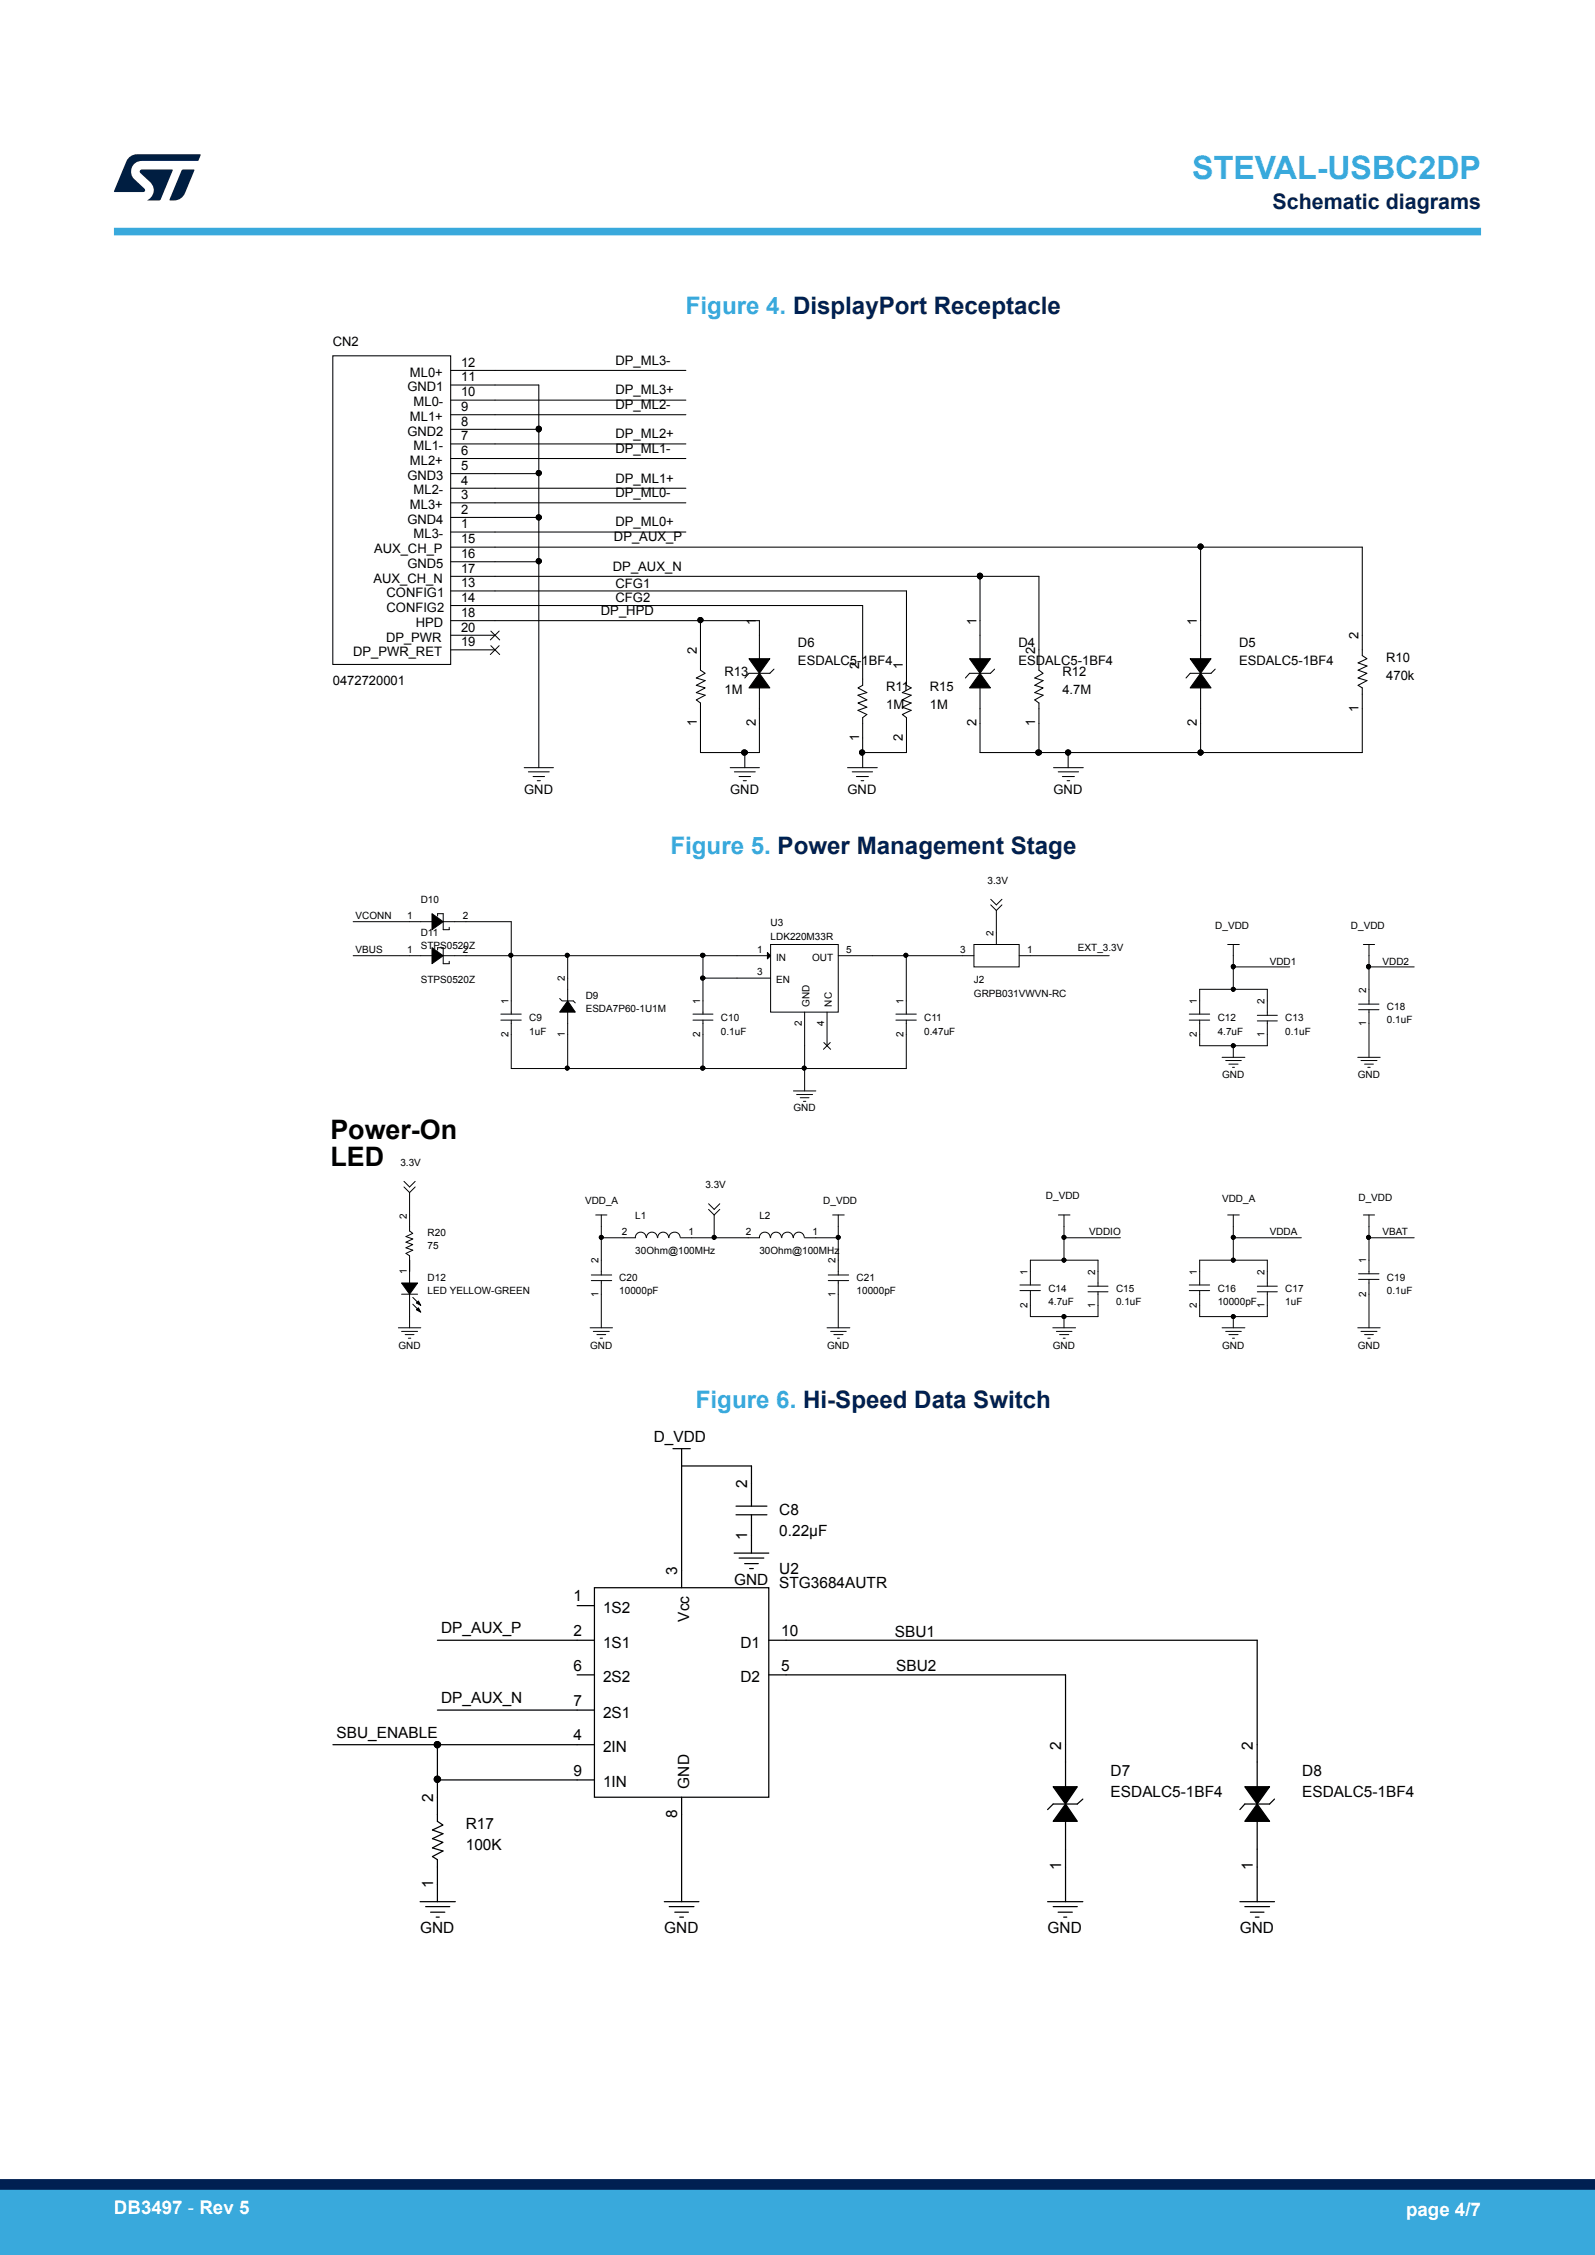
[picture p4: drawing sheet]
<svg xmlns="http://www.w3.org/2000/svg" width="210mm" height="297mm" viewBox="0 0 210 297" stroke-linecap="round" stroke-linejoin="round" font-family="sans-serif">
<defs><g id="words">
<text font-size="4.2" fill="#39a9dc" x="157" y="23.5">STEVAL-USBC2DP</text>
<g font-size="3.5">
<text x="43.5" y="150">Power-On</text>
<text x="43.5" y="153.6">LED</text>
</g>
<g font-size="3.2" fill="#39a9dc">
<text x="90.3" y="41.3">Figure 4. DisplayPort Receptacle</text>
<text x="88.3" y="112.5">Figure 5. Power Management Stage</text>
<text x="91.6" y="185.5">Figure 6. Hi-Speed Data Switch</text>
</g>
<text font-size="2.8" fill="#002052" x="167.5" y="27.5">Schematic diagrams</text>
<g font-size="2.5" fill="#fff">
<text x="15" y="291.6">DB3497 - Rev 5</text>
<text x="185.1" y="291.9">page 4/7</text>
</g>
<g font-size="2">
<text x="86.1" y="189.9">D_VDD</text>
<text x="98.4" y="196" transform="rotate(-90 98.4 196)">2</text>
<text x="98.4" y="202.8" transform="rotate(-90 98.4 202.8)">1</text>
<text x="102.6" y="199.5">C8</text>
<text x="102.6" y="202.3">0.22µF</text>
<text x="89.2" y="207.5" transform="rotate(-90 89.2 207.5)">3</text>
<text x="96.7" y="208.7">GND</text>
<text x="102.6" y="209.2">STG3684AUTR</text>
<text x="102.6" y="207.3">U2</text>
<text x="58.1" y="215.1">DP_AUX_P</text>
<text x="75.5" y="215.5">2</text>
<text x="75.5" y="210.9">1</text>
<text x="79.4" y="212.5">1S2</text>
<text x="90.7" y="213.6" transform="rotate(-90 90.7 213.6)">Vcc</text>
<text x="102.8" y="215.5">10</text>
<text x="117.8" y="215.5">SBU1</text>
<text x="75.5" y="220">6</text>
<text x="79.4" y="221.6">2S2</text>
<text x="79.4" y="217">1S1</text>
<text x="97.5" y="221.6">D2</text>
<text x="97.5" y="217">D1</text>
<text x="102.8" y="220">5</text>
<text x="118" y="220.1">SBU2</text>
<text x="58.1" y="224.3">DP_AUX_N</text>
<text x="75.5" y="224.7">7</text>
<text x="79.4" y="226.2">2S1</text>
<text x="44.3" y="228.9">SBU_ENABLE</text>
<text x="75.5" y="233.9">9</text>
<text x="75.5" y="229.2">4</text>
<text x="79.4" y="230.8">2IN</text>
<text x="139.7" y="230.4" transform="rotate(-90 139.7 230.4)">2</text>
<text x="146.2" y="233.9">D7</text>
<text x="165" y="230.4" transform="rotate(-90 165 230.4)">2</text>
<text x="171.5" y="233.9">D8</text>
<text x="57" y="237.4" transform="rotate(-90 57 237.4)">2</text>
<text x="79.4" y="235.4">1IN</text>
<text x="89.2" y="239.5" transform="rotate(-90 89.2 239.5)">8</text>
<text x="90.7" y="235.6" transform="rotate(-90 90.7 235.6)">GND</text>
<text x="146.2" y="236.7">ESDALC5-1BF4</text>
<text x="171.5" y="236.7">ESDALC5-1BF4</text>
<text x="61.3" y="243.6">100K</text>
<text x="61.3" y="240.9">R17</text>
<text x="57" y="248.7" transform="rotate(-90 57 248.7)">1</text>
<text x="139.7" y="246.3" transform="rotate(-90 139.7 246.3)">1</text>
<text x="165" y="246.3" transform="rotate(-90 165 246.3)">1</text>
<text x="55.3" y="254.6">GND</text>
<text x="87.5" y="254.6">GND</text>
<text x="137.9" y="254.6">GND</text>
<text x="163.2" y="254.6">GND</text>
</g>
<g font-size="1.7">
<text x="43.8" y="45.6">CN2</text>
<text x="53.6" y="51.5">GND1</text>
<text x="54" y="49.6">ML0+</text>
<text x="54.5" y="53.5">ML0-</text>
<text x="60.7" y="52.2">10</text>
<text x="60.7" y="48.3">12</text>
<text x="60.7" y="50.2">11</text>
<text x="81" y="48">DP_ML3-</text>
<text x="81" y="51.9">DP_ML3+</text>
<text x="81" y="53.9">DP_ML2-</text>
<text x="53.6" y="57.4">GND2</text>
<text x="54" y="55.4">ML1+</text>
<text x="54.5" y="59.3">ML1-</text>
<text x="60.7" y="56.1">8</text>
<text x="60.7" y="59.9">6</text>
<text x="60.7" y="54.1">9</text>
<text x="60.7" y="58">7</text>
<text x="81" y="57.7">DP_ML2+</text>
<text x="81" y="59.6">DP_ML1-</text>
<text x="53.6" y="63.2">GND3</text>
<text x="54" y="61.2">ML2+</text>
<text x="54.5" y="65.1">ML2-</text>
<text x="60.7" y="65.7">3</text>
<text x="60.7" y="63.8">4</text>
<text x="60.7" y="61.9">5</text>
<text x="81" y="65.5">DP_ML0-</text>
<text x="81" y="63.5">DP_ML1+</text>
<text x="53.6" y="69">GND4</text>
<text x="54" y="67.1">ML3+</text>
<text x="54.5" y="70.9">ML3-</text>
<text x="60.7" y="67.7">2</text>
<text x="60.7" y="71.6">15</text>
<text x="60.7" y="69.6">1</text>
<text x="80.8" y="71.3">DP_AUX_P</text>
<text x="81" y="69.3">DP_ML0+</text>
<text x="49.2" y="76.7">AUX_CH_N</text>
<text x="49.2" y="72.9">AUX_CH_P</text>
<text x="53.6" y="74.8">GND5</text>
<text x="60.7" y="75.4">17</text>
<text x="60.7" y="73.5">16</text>
<text x="60.7" y="77.4">13</text>
<text x="80.7" y="75.2">DP_AUX_N</text>
<text x="81" y="77.4">CFG1</text>
<text x="50.9" y="78.7">CONFIG1</text>
<text x="50.9" y="80.6">CONFIG2</text>
<text x="54.7" y="82.6">HPD</text>
<text x="60.7" y="81.3">18</text>
<text x="60.7" y="79.3">14</text>
<text x="60.7" y="83.2">20</text>
<text x="79.1" y="81">DP_HPD</text>
<text x="81" y="79.3">CFG2</text>
<text x="99.5" y="82.3" transform="rotate(-90 99.5 82.3)">1</text>
<text x="128.5" y="82.3" transform="rotate(-90 128.5 82.3)">1</text>
<text x="157.6" y="82.3" transform="rotate(-90 157.6 82.3)">1</text>
<text x="46.5" y="86.4">DP_PWR_RET</text>
<text x="50.8" y="84.5">DP_PWR</text>
<text x="60.7" y="85.1">19</text>
<text x="91.7" y="86.1" transform="rotate(-90 91.7 86.1)">2</text>
<text x="95.4" y="89.1">R13</text>
<text x="105.1" y="85.2">D6</text>
<text x="105.1" y="87.6">ESDALC5-1BF4</text>
<text x="113.1" y="88.1" transform="rotate(-90 113.1 88.1)">2</text>
<text x="118.9" y="88.1" transform="rotate(-90 118.9 88.1)">1</text>
<text x="134.1" y="85.2">D4</text>
<text x="134.1" y="87.6">ESDALC5-1BF4</text>
<text x="136.3" y="86.1" transform="rotate(-90 136.3 86.1)">2</text>
<text x="139.9" y="89.1">R12</text>
<text x="163.2" y="85.2">D5</text>
<text x="163.2" y="87.6">ESDALC5-1BF4</text>
<text x="178.9" y="84.2" transform="rotate(-90 178.9 84.2)">2</text>
<text x="182.5" y="87.2">R10</text>
<text x="182.5" y="89.5">470k</text>
<text x="43.8" y="90.3">0472720001</text>
<text x="91.7" y="95.7" transform="rotate(-90 91.7 95.7)">1</text>
<text x="95.4" y="91.4">1M</text>
<text x="99.5" y="95.7" transform="rotate(-90 99.5 95.7)">2</text>
<text x="116.7" y="91">R11</text>
<text x="116.7" y="93.3">1M</text>
<text x="122.4" y="93.3">1M</text>
<text x="122.4" y="91">R15</text>
<text x="128.5" y="95.7" transform="rotate(-90 128.5 95.7)">2</text>
<text x="136.3" y="95.7" transform="rotate(-90 136.3 95.7)">1</text>
<text x="139.9" y="91.4">4.7M</text>
<text x="157.6" y="95.7" transform="rotate(-90 157.6 95.7)">2</text>
<text x="178.9" y="93.8" transform="rotate(-90 178.9 93.8)">1</text>
<text x="113.1" y="97.6" transform="rotate(-90 113.1 97.6)">1</text>
<text x="118.9" y="97.6" transform="rotate(-90 118.9 97.6)">2</text>
<text x="69" y="104.6">GND</text>
<text x="96.1" y="104.6">GND</text>
<text x="111.6" y="104.6">GND</text>
<text x="138.7" y="104.6">GND</text>
</g>
<g font-size="1.3">
<text x="55.4" y="118.9">D10</text>
<text x="130" y="116.4">3.3V</text>
<text x="46.8" y="121.1">VCONN</text>
<text x="46.8" y="125.6">VBUS</text>
<text x="53.6" y="121">1</text>
<text x="53.6" y="125.5">1</text>
<text x="55.4" y="123.3">D11</text>
<text x="55.4" y="125">STPS0520Z</text>
<text x="60.9" y="121">2</text>
<text x="60.9" y="125.5">2</text>
<text x="99.7" y="125.5">1</text>
<text x="101.5" y="122">U3</text>
<text x="101.5" y="123.8">LDK220M33R</text>
<text x="111.4" y="125.5">5</text>
<text x="126.4" y="125.5">3</text>
<text x="130.8" y="123.3" transform="rotate(-90 130.8 123.3)">2</text>
<text x="135.2" y="125.5">1</text>
<text x="141.9" y="125.3">EXT_3.3V</text>
<text x="160" y="122.3">D_VDD</text>
<text x="177.9" y="122.3">D_VDD</text>
<text x="55.4" y="129.5">STPS0520Z</text>
<text x="74.4" y="129.2" transform="rotate(-90 74.4 129.2)">2</text>
<text x="77.1" y="131.5">D9</text>
<text x="99.7" y="128.5">3</text>
<text x="102.2" y="126.5">IN</text>
<text x="102.2" y="129.5">EN</text>
<text x="106.9" y="126.5">OUT</text>
<text x="128.2" y="131.2">GRPB031VWVN-RC</text>
<text x="128.2" y="129.5">J2</text>
<text x="167.2" y="127">VDD1</text>
<text x="179.9" y="130.8" transform="rotate(-90 179.9 130.8)">2</text>
<text x="182" y="127">VDD2</text>
<text x="66.9" y="136.6" transform="rotate(-90 66.9 136.6)">2</text>
<text x="66.9" y="132.2" transform="rotate(-90 66.9 132.2)">1</text>
<text x="69.7" y="134.5">C9</text>
<text x="69.7" y="136.3">1uF</text>
<text x="74.4" y="136.6" transform="rotate(-90 74.4 136.6)">1</text>
<text x="77.1" y="133.3">ESDA7P60-1U1M</text>
<text x="92.2" y="136.6" transform="rotate(-90 92.2 136.6)">2</text>
<text x="92.2" y="132.2" transform="rotate(-90 92.2 132.2)">1</text>
<text x="94.9" y="136.3">0.1uF</text>
<text x="94.9" y="134.5">C10</text>
<text x="105.6" y="135.1" transform="rotate(-90 105.6 135.1)">2</text>
<text x="106.6" y="132.6" transform="rotate(-90 106.6 132.6)">GND</text>
<text x="108.5" y="135.1" transform="rotate(-90 108.5 135.1)">4</text>
<text x="109.5" y="132.6" transform="rotate(-90 109.5 132.6)">NC</text>
<text x="119" y="136.6" transform="rotate(-90 119 136.6)">2</text>
<text x="119" y="132.2" transform="rotate(-90 119 132.2)">1</text>
<text x="121.7" y="136.3">0.47uF</text>
<text x="121.7" y="134.5">C11</text>
<text x="157.6" y="136.6" transform="rotate(-90 157.6 136.6)">2</text>
<text x="157.6" y="132.2" transform="rotate(-90 157.6 132.2)">1</text>
<text x="160.3" y="136.3">4.7uF</text>
<text x="160.3" y="134.5">C12</text>
<text x="166.5" y="136.6" transform="rotate(-90 166.5 136.6)">1</text>
<text x="166.5" y="132.2" transform="rotate(-90 166.5 132.2)">2</text>
<text x="169.2" y="136.3">0.1uF</text>
<text x="169.2" y="134.5">C13</text>
<text x="179.9" y="135.1" transform="rotate(-90 179.9 135.1)">1</text>
<text x="182.6" y="134.8">0.1uF</text>
<text x="182.6" y="133">C18</text>
<text x="160.9" y="141.9">GND</text>
<text x="178.8" y="141.9">GND</text>
<text x="104.5" y="146.4">GND</text>
<text x="52.7" y="153.5">3.3V</text>
<text x="53.6" y="160.5" transform="rotate(-90 53.6 160.5)">2</text>
<text x="77" y="158.6">VDD_A</text>
<text x="83.6" y="160.5">L1</text>
<text x="92.9" y="156.5">3.3V</text>
<text x="100" y="160.5">L2</text>
<text x="108.4" y="158.6">D_VDD</text>
<text x="137.7" y="158">D_VDD</text>
<text x="160.9" y="158.3">VDD_A</text>
<text x="178.9" y="158.2">D_VDD</text>
<text x="53.6" y="167.8" transform="rotate(-90 53.6 167.8)">1</text>
<text x="56.3" y="164.5">75</text>
<text x="56.3" y="162.8">R20</text>
<text x="78.8" y="166.4" transform="rotate(-90 78.8 166.4)">2</text>
<text x="81.9" y="162.7">2</text>
<text x="83.6" y="165.1">30Ohm@100MHz</text>
<text x="90.7" y="162.7">1</text>
<text x="98.2" y="162.7">2</text>
<text x="100" y="165.1">30Ohm@100MHz</text>
<text x="107" y="162.7">1</text>
<text x="110" y="166.4" transform="rotate(-90 110 166.4)">2</text>
<text x="135.3" y="167.9" transform="rotate(-90 135.3 167.9)">1</text>
<text x="143.4" y="162.7">VDDIO</text>
<text x="144.2" y="167.9" transform="rotate(-90 144.2 167.9)">2</text>
<text x="157.6" y="167.9" transform="rotate(-90 157.6 167.9)">1</text>
<text x="166.5" y="167.9" transform="rotate(-90 166.5 167.9)">2</text>
<text x="167.2" y="162.7">VDDA</text>
<text x="179.9" y="166.4" transform="rotate(-90 179.9 166.4)">1</text>
<text x="182" y="162.7">VBAT</text>
<text x="56.3" y="170.5">LED YELLOW-GREEN</text>
<text x="56.3" y="168.7">D12</text>
<text x="78.8" y="170.8" transform="rotate(-90 78.8 170.8)">1</text>
<text x="81.5" y="170.5">10000pF</text>
<text x="81.5" y="168.7">C20</text>
<text x="110" y="170.8" transform="rotate(-90 110 170.8)">1</text>
<text x="112.8" y="168.7">C21</text>
<text x="112.8" y="170.5">10000pF</text>
<text x="135.3" y="172.2" transform="rotate(-90 135.3 172.2)">2</text>
<text x="138" y="170.2">C14</text>
<text x="138" y="171.9">4.7uF</text>
<text x="144.2" y="172.2" transform="rotate(-90 144.2 172.2)">1</text>
<text x="146.9" y="170.2">C15</text>
<text x="146.9" y="171.9">0.1uF</text>
<text x="157.6" y="172.2" transform="rotate(-90 157.6 172.2)">2</text>
<text x="160.3" y="170.2">C16</text>
<text x="160.3" y="171.9">10000pF</text>
<text x="166.5" y="172.2" transform="rotate(-90 166.5 172.2)">1</text>
<text x="169.2" y="170.2">C17</text>
<text x="169.2" y="171.9">1uF</text>
<text x="179.9" y="170.8" transform="rotate(-90 179.9 170.8)">2</text>
<text x="182.6" y="168.7">C19</text>
<text x="182.6" y="170.5">0.1uF</text>
<text x="52.5" y="177.6">GND</text>
<text x="77.7" y="177.6">GND</text>
<text x="108.9" y="177.6">GND</text>
<text x="138.6" y="177.6">GND</text>
<text x="160.9" y="177.6">GND</text>
<text x="178.8" y="177.6">GND</text>
</g>
</g></defs>
<g fill="none" stroke="#000" stroke-width=".14">
<path d="M43.8 46.9h15.5v40.6h-15.5zM59.3 48.8h31M59.3 52.7h31M59.3 54.6h31M59.3 56.5h11.6M59.3 58.5h31M59.3 50.7h11.6v5.8M70.9 56.5v5.9M59.3 77.8h60v12.5l.7 .3-1.2 .6 1.2 .4-1.2 .6 1.2 .4-1.2 .5 1.2 .5-1.2 .5 .5 .4v4.6h-5.7M59.3 79.8h54.3v10.5l-.6 .3 1.1 .6-1.1 .4 1.1 .6-1.1 .4 1.1 .5-1.1 .5 1.1 .5-.5 .4v4.6M59.3 60.4h31M59.3 62.4h11.6"/>
<path d="M59.3 64.3h31M59.3 66.2h31M59.3 68.1h11.6M59.3 70.1h31M59.3 72.1h98.8M59.3 74h11.6M59.3 75.9h69.7M70.9 74v27.1M70.9 68.1v5.9M70.9 62.4v5.7M129 75.9v11.6M129 75.9h7.8v12.4l.5 .4-1.1 .6 1.1 .3-1.1 .7 1.1 .3-1.1 .6 1.1 .4-1.1 .6 .6 .4v6.5"/>
<path d="M158.1 72.1h21.3v14.2l.6 .5-1.2 .5 1.2 .4-1.2 .6 1.2 .4-1.2 .6 1.2 .3-1.2 .7 .6 .3v8.5h-21.3M158.1 72.1v15.4M59.3 83.7h5.9M59.3 85.6h5.9M59.3 81.7h32.9M92.2 81.7v6.6l.6 .4-1.1 .6 1.1 .3-1.1 .7 1.1 .3-1.1 .6 1.1 .4-1.1 .6 .5 .4v6.5h5.9M92.2 81.7h7.8v5.8M98.1 99.1v2M98.6 86.8h2.8l-1.4 1.9zM100 88.7l1.4 1.9h-2.8zM100 90.1v9h-1.9M101.9 88.1l-.5 .6h-2.8l-.5 .6"/>
<path d="M113.6 99.1v2M127.7 86.8h2.7l-1.4 1.9zM129 88.7l1.4 1.9h-2.7zM129 90.1v9h7.8M131 88.1l-.6 .6h-2.7l-.6 .6M136.8 99.1h3.8M140.6 99.1h17.5M140.6 99.1v2M156.7 86.8h2.7l-1.3 1.9zM158.1 88.7l1.3 1.9h-2.7zM158.1 90.1v9M160 88.1l-.6 .6h-2.7l-.5 .6"/>
<path d="M69 101.1h3.9M69.6 101.7h2.7M70.2 102.3h1.5M70.7 102.8h.4M96.1 101.1h3.9M96.7 101.7h2.7M97.3 102.3h1.5M97.9 102.8h.4M111.6 101.1h3.9M112.2 101.7h2.7M112.8 102.3h1.5M113.4 102.8h.3"/>
<path d="M138.7 101.1h3.9M139.3 101.7h2.7M139.9 102.3h1.6M140.5 102.8h.3"/>
<circle cx="70.9" cy="56.5" r=".36"/>
<circle cx="70.9" cy="62.3" r=".34"/>
<circle cx="70.9" cy="73.9" r=".34"/>
<circle cx="70.9" cy="68.1" r=".34"/>
<circle cx="129" cy="75.9" r=".36"/>
<circle cx="158.1" cy="72" r=".34"/>
<circle cx="92.2" cy="81.7" r=".34"/>
<circle cx="98" cy="99.1" r=".37"/>
<circle cx="113.5" cy="99.1" r=".34"/>
<circle cx="136.8" cy="99.1" r=".37"/>
<circle cx="140.6" cy="99.1" r=".34"/>
<circle cx="158.1" cy="99.1" r=".34"/>
</g>
<g fill="#000">
<path d="M101 125.5l.5 .4-.5 .4z"/>
<path d="M100 88.7l1.4 1.9h-2.8z" fill-rule="evenodd"/>
<path d="M98.6 86.8h2.8l-1.4 1.9z" fill-rule="evenodd"/>
<path d="M129 88.7l1.4 1.9h-2.7z" fill-rule="evenodd"/>
<path d="M127.7 86.8h2.7l-1.4 1.9z" fill-rule="evenodd"/>
<path d="M158.1 88.7l1.3 1.9h-2.7z" fill-rule="evenodd"/>
<path d="M156.7 86.8h2.7l-1.3 1.9z" fill-rule="evenodd"/>
<path d="M56.9 124.8l1.5 1.1-1.5 1z" fill-rule="evenodd"/>
<path d="M56.9 120.3l1.5 1.1-1.5 1z" fill-rule="evenodd"/>
<path d="M74.7 131.8l1 1.5h-2z" fill-rule="evenodd"/>
<path d="M52.9 169h2.1l-1.1 1.5z" fill-rule="evenodd"/>
<path d="M55.1 172.2l.3 .6-.6-.3z" fill-rule="evenodd"/>
<path d="M55.1 171.4l.3 .5-.6-.3z" fill-rule="evenodd"/>
<path d="M138.7 235.3h3.1l-1.5 2.3z" fill-rule="evenodd"/>
<path d="M140.3 237.6l1.5 2.3h-3.1z" fill-rule="evenodd"/>
<path d="M163.9 235.3h3.3l-1.7 2.3z" fill-rule="evenodd"/>
<path d="M165.5 237.6l1.7 2.3h-3.3z" fill-rule="evenodd"/>
<circle cx="70.9" cy="56.5" r=".36"/>
<circle cx="70.9" cy="62.3" r=".34"/>
<circle cx="70.9" cy="73.9" r=".34"/>
<circle cx="70.9" cy="68.1" r=".34"/>
<circle cx="129" cy="75.9" r=".36"/>
<circle cx="158.1" cy="72" r=".34"/>
<circle cx="92.2" cy="81.7" r=".34"/>
<circle cx="98" cy="99.1" r=".37"/>
<circle cx="113.5" cy="99.1" r=".34"/>
<circle cx="136.8" cy="99.1" r=".37"/>
<circle cx="140.6" cy="99.1" r=".34"/>
<circle cx="158.1" cy="99.1" r=".34"/>
<circle cx="67.3" cy="125.8" r=".26"/>
<circle cx="74.7" cy="125.8" r=".26"/>
<circle cx="92.5" cy="128.8" r=".28"/>
<circle cx="92.5" cy="125.8" r=".28"/>
<circle cx="119.3" cy="125.8" r=".26"/>
<circle cx="162.4" cy="127.3" r=".28"/>
<circle cx="162.4" cy="137.7" r=".26"/>
<circle cx="162.4" cy="130.3" r=".26"/>
<circle cx="180.2" cy="127.3" r=".28"/>
<circle cx="74.7" cy="140.7" r=".26"/>
<circle cx="92.5" cy="140.7" r=".28"/>
<circle cx="105.9" cy="140.7" r=".26"/>
<circle cx="79.2" cy="163" r=".26"/>
<circle cx="94" cy="163" r=".26"/>
<circle cx="110.4" cy="163" r=".26"/>
<circle cx="140.1" cy="163" r=".26"/>
<circle cx="140.1" cy="166" r=".26"/>
<circle cx="140.1" cy="173.4" r=".26"/>
<circle cx="162.4" cy="163" r=".26"/>
<circle cx="162.4" cy="166" r=".26"/>
<circle cx="162.4" cy="173.4" r=".26"/>
<circle cx="180.2" cy="163" r=".26"/>
<circle cx="57.6" cy="234.3" r=".41"/>
<circle cx="57.6" cy="229.8" r=".41"/>
</g>
<g fill="none" stroke="#000" stroke-width=".13">
<path d="M64.6 83.1l1.2 1.2M64.6 85l1.2 1.2M65.7 83.1l-1.1 1.2M65.7 85l-1.1 1.2M130.4 119.2l.8 .7M130.4 118.4l.8 .8 .7-.8M131.2 119.9v4.5M131.9 119.2l-.7 .7M46.5 125.9h10.4M46.5 121.4h10.4M56.9 124.8l1.5 1.1-1.5 1zM56.9 120.3l1.5 1.1-1.5 1z"/>
<path d="M57.6 125.1v-.3h.8v2.1h.7v-.3M57.6 120.7v-.4h.8v2.1h.7v-.3M58.4 121.4h8.9v12.2M58.4 125.9h16.3M65.9 134.4h2.7M65.9 133.6h2.7M67.3 134.4v6.3h7.4M73.7 131.5l.3 .3h1.5l.2 .3M74.7 125.9h17.9M74.7 131.8l1 1.5h-2zM74.7 133.3v7.4M74.7 125.9v5.9"/>
<path d="M91.2 134.4h2.7M91.2 133.6h2.7M92.6 128.8v4.8M92.6 134.4v6.3M92.6 125.9v2.9M92.6 125.9h8.9M92.6 128.8h8.9M101 125.5l.5 .4-.5 .4zM101.5 124.4h8.9v8.9h-8.9zM105.9 133.3v10.4M108.5 137.3l.9 .9M108.9 133.3v4.4"/>
<path d="M109.3 137.3l-.9 .9M110.4 125.9h8.9M118 134.4h2.6M118 133.6h2.6M119.3 125.9h8.9M119.3 125.9v7.7M119.3 134.4v6.3h-26.7M128.2 124.4h6v2.9h-6zM134.2 125.9h11.8M156.6 134.4h2.7M156.6 133.6h2.7M158 134.4v3.3h4.4"/>
<path d="M160.9 139.3h3M161.4 139.7h2M161.6 124.4h1.6M162.4 124.4v2.9M162.4 130.3h-4.4v3.3M162.4 137.7v1.6M162.4 127.3v3M162.4 130.3h4.5v3.4M162.4 127.3h7.4M165.5 133.7h2.7M165.5 134.5h2.7M166.9 134.5v3.2h-4.5"/>
<path d="M178.8 139.3h2.9M178.9 132.2h2.7M178.9 133h2.7M179.2 139.7h2.1M179.5 124.4h1.5M180.2 127.3h6M180.2 124.4v2.9M180.2 133v6.3M180.2 127.3v4.9M53.2 156.3l.7 .8M53.2 155.6l.7 .7 .8-.7M53.9 157.1v5l.4 .3-.8 .5 .8 .3-.8 .4 .8 .3-.8 .4 .8 .4-.8 .4 .4 .3v.6"/>
<path d="M54.7 156.3l-.8 .8M74.7 140.7h17.9M93.3 159.3l.7 .7M93.3 158.5l.7 .8 .8-.8M94.8 159.3l-.8 .7M104.5 143.7h2.9M104.9 144.2h2.1M105.4 144.6h1.1M105.8 145.1h.3M161.8 140.2h1.2M162.3 140.6h.2M179.7 140.2h1.1"/>
<path d="M180.1 140.6h.3M52.5 174.9h2.9M52.9 170.5h2.1M52.9 169h2.1l-1.1 1.5zM52.9 175.4h2.1M53.3 175.8h1.2M53.8 176.3h.3M53.9 167.5v1.5M53.9 170.5v4.4M53.9 166v1.5M54.3 170.9l.9 .9M54.3 171.8l.9 .9"/>
<path d="M55.1 172.2l.3 .6-.6-.3zM55.1 171.4l.3 .5-.6-.3zM77.7 174.9h2.9M77.9 167.9h2.6M77.9 168.7h2.6M78.1 175.4h2.1M78.4 160h1.5M78.6 175.8h1.1M79 176.3h.3M79.2 160v3M79.2 168.7v6.2M79.2 163v4.9"/>
<path d="M85.1 163a.71 .71 0 0 0-.8-.7 .71 .71 0 0 0-.7 .7h-4.4M86.5 163a.71 .71 0 0 0-.7-.7 .71 .71 0 0 0-.7 .7M88 163a.71 .71 0 0 0-.7-.7 .71 .71 0 0 0-.7 .7M89.5 163a.74 .74 0 0 0-.7-.7 .74 .74 0 0 0-.7 .7M89.6 163h4.4M94 160v3M101.4 163a.71 .71 0 0 0-.7-.7 .71 .71 0 0 0-.7 .7h-6M102.9 163a.71 .71 0 0 0-.8-.7 .71 .71 0 0 0-.6 .7M104.4 163a.74 .74 0 0 0-.8-.7 .74 .74 0 0 0-.7 .7M105.9 163a.71 .71 0 0 0-.8-.7 .71 .71 0 0 0-.6 .7M105.9 163h4.5M108.9 174.9h3"/>
<path d="M109 167.9h2.7M109 168.7h2.7M109.4 175.4h2M109.6 160h1.6M109.8 175.8h1.2M110.3 176.3h.2M110.4 160v3M110.4 168.7v6.2M110.4 163v4.9M134.3 170h2.7M134.3 169.2h2.7M135.7 170v3.4h4.4"/>
<path d="M138.6 174.9h3M139.1 175.4h2M139.3 160h1.6M139.5 175.8h1.2M140 176.3h.2M140.1 166h4.5v3.4M140.1 163h7.4M140.1 160v3M140.1 166h-4.4v3.2M140.1 173.4v1.5M140.1 163v3M143.2 169.4h2.7"/>
<path d="M143.2 170.1h2.7M144.6 170.1v3.3h-4.5M156.6 170h2.7M156.6 169.2h2.7M158 170v3.4h4.4M160.9 174.9h3M161.4 175.4h2M161.6 160h1.6M161.8 175.8h1.2M162.3 176.3h.2M162.4 163h8.9M162.4 160v3"/>
<path d="M162.4 166h-4.4v3.2M162.4 173.4v1.5M162.4 163v3M162.4 166h4.5v3.4M165.5 169.4h2.7M165.5 170.1h2.7M166.9 170.1v3.3h-4.5M178.8 174.9h2.9M178.9 168.5h2.7M178.9 167.8h2.7M179.2 175.4h2.1M179.5 160h1.5"/>
<path d="M179.7 175.8h1.1M180.1 176.3h.3M180.2 163h6M180.2 160v3M180.2 163v4.8M180.2 168.5v6.4"/>
<circle cx="67.3" cy="125.8" r=".26"/>
<circle cx="74.7" cy="125.8" r=".26"/>
<circle cx="92.5" cy="128.8" r=".28"/>
<circle cx="92.5" cy="125.8" r=".28"/>
<circle cx="119.3" cy="125.8" r=".26"/>
<circle cx="162.4" cy="127.3" r=".28"/>
<circle cx="162.4" cy="137.7" r=".26"/>
<circle cx="162.4" cy="130.3" r=".26"/>
<circle cx="180.2" cy="127.3" r=".28"/>
<circle cx="74.7" cy="140.7" r=".26"/>
<circle cx="92.5" cy="140.7" r=".28"/>
<circle cx="105.9" cy="140.7" r=".26"/>
<circle cx="79.2" cy="163" r=".26"/>
<circle cx="94" cy="163" r=".26"/>
<circle cx="110.4" cy="163" r=".26"/>
<circle cx="140.1" cy="163" r=".26"/>
<circle cx="140.1" cy="166" r=".26"/>
<circle cx="140.1" cy="173.4" r=".26"/>
<circle cx="162.4" cy="163" r=".26"/>
<circle cx="162.4" cy="166" r=".26"/>
<circle cx="162.4" cy="173.4" r=".26"/>
<circle cx="180.2" cy="163" r=".26"/>
</g>
<g fill="none" stroke="#000" stroke-width=".16">
<path d="M88.6 190.8h2.3M89.7 190.8v2.3M89.7 193.1v16M89.7 193.1h9.2v5.3M96.9 198.4h4.1M96.9 199.5h4.1M98.9 199.5v5.1M57.6 216h20.7M76 211.5h2.3M78.3 209.1h22.9v27.6h-22.9zM96.7 204.6h4.5M97.3 205.2h3.3"/>
<path d="M98 205.9h1.8M98.7 206.6h.5M101.2 216h64.3v20M43.8 229.8h13.8M57.6 229.8h20.7M57.6 225.2h20.7M57.6 234.4h20.7M57.6 234.4v5.5l.7 .5-1.4 .6 1.4 .5-1.4 .7 1.4 .5-1.4 .7 1.4 .4-1.4 .7 .7 .4v5.6M57.6 229.8v4.6M76 220.6h2.3M89.7 236.7v13.8M101.2 220.6h39.1v15.4"/>
<path d="M138.7 235.3h3.1l-1.5 2.3zM140.3 237.6l1.5 2.3h-3.1zM140.3 239v11.5M142.6 237l-.8 .6h-3.1l-.8 .7M163.9 235.3h3.3l-1.7 2.3zM165.5 237.6l1.7 2.3h-3.3zM165.5 239v11.5M167.8 237l-.6 .6h-3.3l-.7 .7M55.3 250.5h4.6M56 251.1h3.2M56.7 251.8h1.9M57.4 252.5h.4"/>
<path d="M87.5 250.5h4.5M88.1 251.1h3.3M88.8 251.8h1.8M89.5 252.5h.5M137.9 250.5h4.7M138.7 251.1h3.1M139.3 251.8h1.9M140 252.5h.5M163.2 250.5h4.6M163.9 251.1h3.3M164.6 251.8h1.8M165.3 252.5h.5"/>
<circle cx="57.6" cy="234.3" r=".41"/>
<circle cx="57.6" cy="229.8" r=".41"/>
</g>
<path d="M15 30.5h180" fill="none" stroke="#39a9dc" stroke-width="1"/>
<g fill="#001e41">
<path d="M17.1 20.7l.6-.3 .3-.1h8.3l.1 .1-.3 .8h-7.4a1.4 1.4 0 0 0-1.3 .8 1.4 1.4 0 0 0 .2 1.5l1.4 1.3 .1 .2-.1 .2-.2 .1h-3.8l1.6-4.1z"/>
<path d="M24 22.4l1.5-.1 .1 .1-1.3 3.1a1.54 1.54 0 0 1-1.4 .9h-.5l-.1-.1z"/>
<path d="M18.5 22.4l.2-.1h4v.1l-1.6 4h-1.7a1.48 1.48 0 0 0 .4-2.4l-1.3-1.2-.1-.2z"/>
</g>
<g fill="#39a9dc">
<path d="M0 288.4h210v8.6h-210z" fill-rule="evenodd"/>
<path d="M-.1 288.4h210.2v4.4h-210.2z" fill-rule="evenodd"/>
</g>
<path d="M0 287.7h210" fill="none" stroke="#002052" stroke-width="1.4"/>
<use href="#words"/>
</svg>
